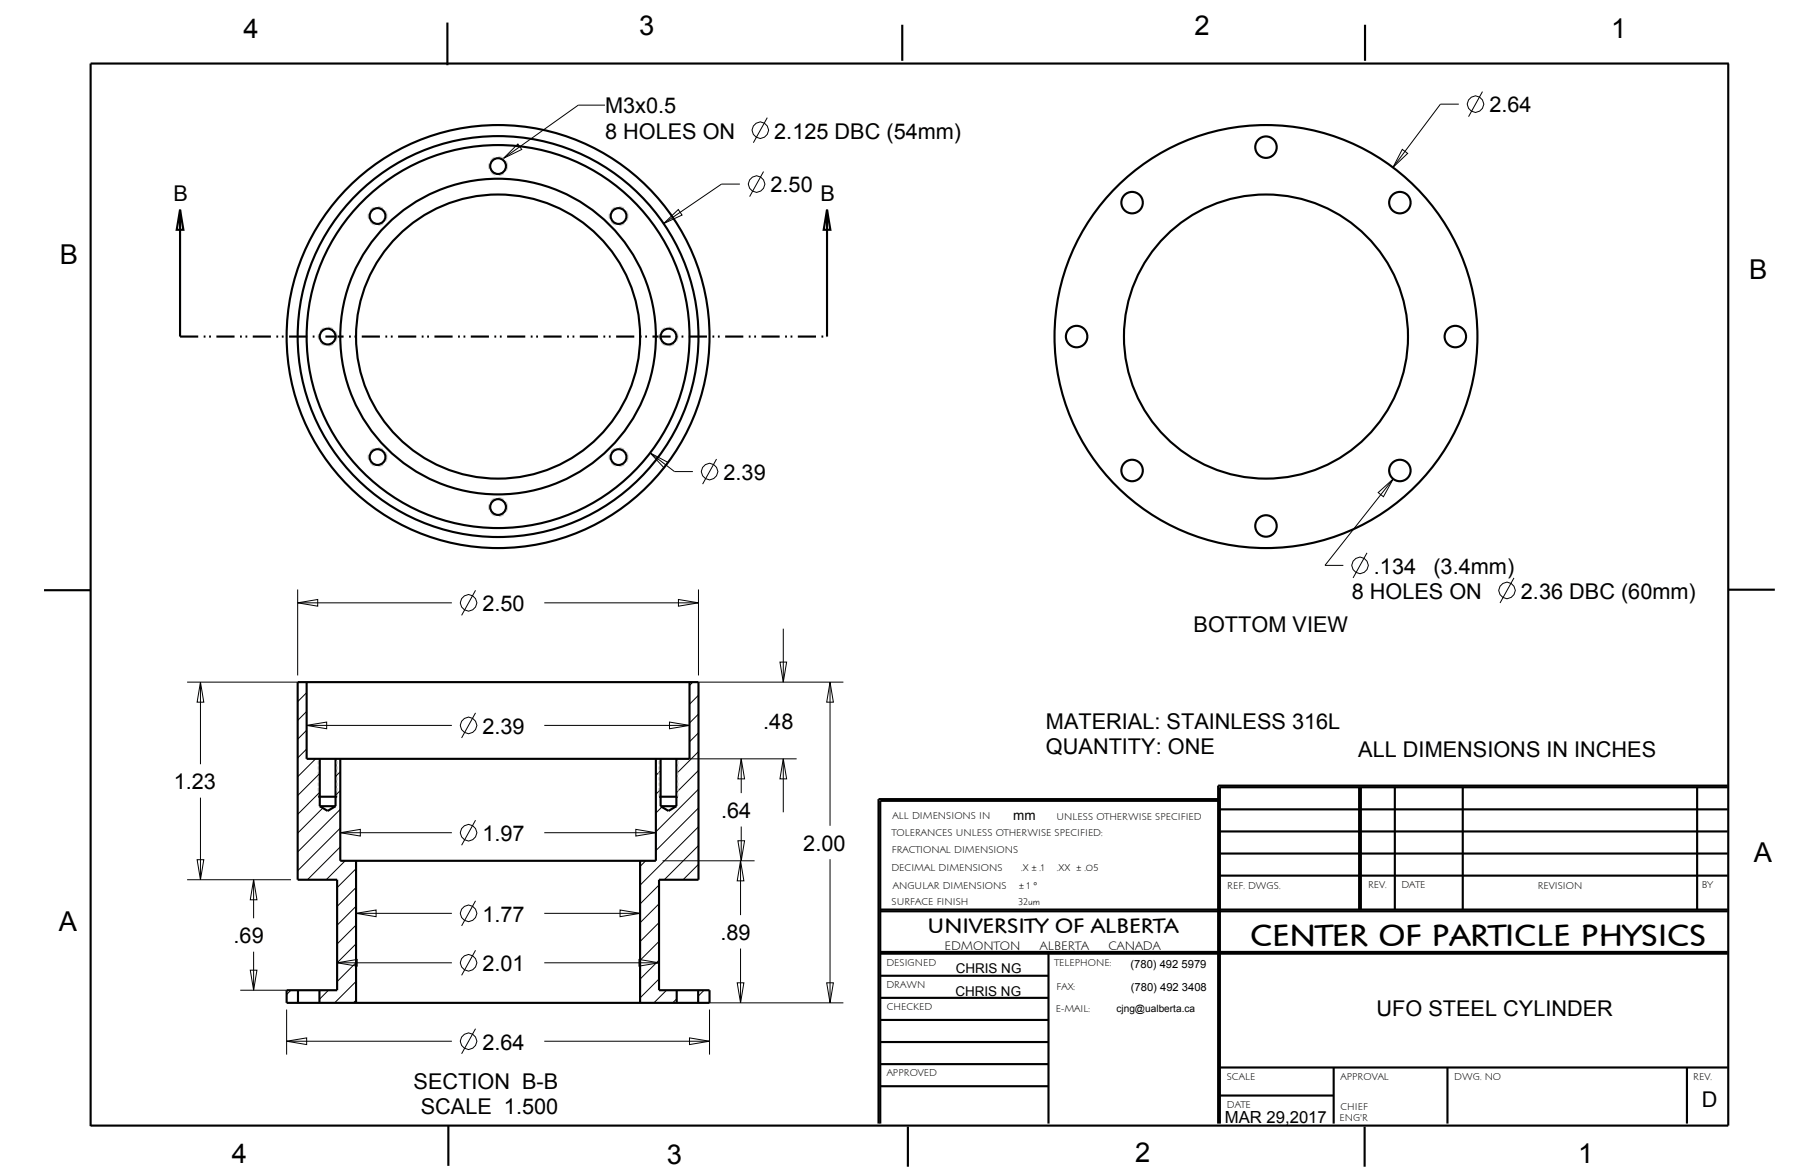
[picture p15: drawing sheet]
<svg xmlns="http://www.w3.org/2000/svg" width="432mm" height="279mm" viewBox="0 0 432 279" stroke-linecap="round" stroke-linejoin="round" font-family="sans-serif">
<defs><g id="words">
<text font-size="7.4" x="297.1" y="224.7">CENTER OF PARTICLE PHYSICS</text>
<g font-size="6.5">
<text x="57.8" y="9">4</text>
<text x="151.9" y="8.3">3</text>
<text x="283.9" y="8.4">2</text>
<text x="382.9" y="9.1">1</text>
<text x="14.2" y="62.7">B</text>
<text x="415.7" y="66.3">B</text>
<text x="416.8" y="204.7">A</text>
<text x="14" y="221.1">A</text>
<text x="55.1" y="276.4">4</text>
<text x="158.4" y="276.5">3</text>
<text x="269.8" y="276.1">2</text>
<text x="375" y="276.3">1</text>
</g>
<g font-size="5.2">
<text x="143.8" y="27">M3x0.5</text>
<text x="354" y="26.7">2.64</text>
<text x="143.8" y="32.9">8 HOLES ON</text>
<text x="184" y="32.9">2.125 DBC (54mm)</text>
<text x="41.2" y="47.8">B</text>
<text x="183.1" y="45.7">2.50</text>
<text x="195" y="47.8">B</text>
<text x="171.9" y="114">2.39</text>
<text x="326.5" y="136.3">.134</text>
<text x="340.6" y="136.3">(3.4mm)</text>
<text x="321.2" y="142.3">8 HOLES ON</text>
<text x="361.4" y="142.3">2.36 DBC (60mm)</text>
<text x="114.7" y="145.2">2.50</text>
<text x="283.7" y="150.2">BOTTOM VIEW</text>
<text x="181.4" y="173.2">.48</text>
<text x="248.6" y="173.2">MATERIAL: STAINLESS 316L</text>
<text x="114.7" y="174.3">2.39</text>
<text x="248.6" y="179.2">QUANTITY: ONE</text>
<text x="322.8" y="179.8">ALL DIMENSIONS IN INCHES</text>
<text x="41.3" y="187.5">1.23</text>
<text x="171.4" y="194.4">.64</text>
<text x="114.7" y="199.8">1.97</text>
<text x="190.9" y="202.1">2.00</text>
<text x="114.7" y="219">1.77</text>
<text x="55.5" y="224.1">.69</text>
<text x="171.2" y="223.4">.89</text>
<text x="114.7" y="230.7">2.01</text>
<text x="327.1" y="241.4">UFO STEEL CYLINDER</text>
<text x="114.7" y="249.4">2.64</text>
<text x="98.3" y="258.8">SECTION B-B</text>
<text x="404.4" y="262.9">D</text>
<text x="100" y="264.8">SCALE 1.500</text>
</g>
<text font-size="5.1" x="220.4" y="221.7">UNIVERSITY OF ALBERTA</text>
<text font-size="4" x="291.1" y="266.8">MAR 29,2017</text>
<g font-size="3.2">
<text x="240.8" y="194.8">mm</text>
<text x="227.1" y="231.2">CHRIS NG</text>
<text x="227" y="236.6">CHRIS NG</text>
</g>
<g font-size="3">
<text x="224.4" y="225.6">EDMONTON</text>
<text x="247.1" y="225.6">ALBERTA</text>
<text x="263.4" y="225.6">CANADA</text>
</g>
<g font-size="2.7">
<text x="268.6" y="230">(780) 492 5979</text>
<text x="268.7" y="235.4">(780) 492 3408</text>
</g>
<g font-size="2.4">
<text x="212.1" y="194.6">ALL DIMENSIONS IN</text>
<text x="251.1" y="194.8">UNLESS OTHERWISE SPECIFIED</text>
<text x="211.9" y="198.7">TOLERANCES UNLESS OTHERWISE SPECIFIED:</text>
<text x="211.9" y="202.7">FRACTIONAL DIMENSIONS</text>
<text x="211.8" y="206.9">DECIMAL DIMENSIONS</text>
<text x="242.7" y="206.9">.X ± .1</text>
<text x="251.2" y="206.9">.XX ± .05</text>
<text x="211.9" y="215">SURFACE FINISH</text>
<text x="212.2" y="211.3">ANGULAR DIMENSIONS</text>
<text x="242" y="215">32um</text>
<text x="242.2" y="211.3">± 1 °</text>
<text x="291.7" y="211.3">REF. DWGS.</text>
<text x="325.1" y="211">REV.</text>
<text x="333" y="211">DATE</text>
<text x="365.5" y="211.3">REVISION</text>
<text x="404.4" y="210.9">BY</text>
<text x="210.6" y="229.5">DESIGNED</text>
<text x="250.6" y="229.5">TELEPHONE:</text>
<text x="210.6" y="234.7">DRAWN</text>
<text x="210.7" y="239.9">CHECKED</text>
<text x="251.1" y="235.3">FAX:</text>
<text x="250.9" y="240.4">E-MAIL:</text>
<text x="265.3" y="240.3">cjng@ualberta.ca</text>
<text x="210.7" y="255.6">APPROVED</text>
<text x="291.5" y="256.5">SCALE</text>
<text x="318.6" y="256.6">APPROVAL</text>
<text x="345.6" y="256.6">DWG. NO</text>
<text x="402.4" y="256.5">REV.</text>
<text x="291.5" y="263.2">DATE</text>
<text x="318.6" y="263.7">CHIEF</text>
<text x="318.3" y="266.4">ENG'R</text>
</g>
</g></defs>
<g fill="none" stroke="#000" stroke-width=".51">
<path d="M106.3 5.4v10.1M214.4 5.9v8.5M324.4 5.9v8.5M410.7 15.1v252.3h-389.2M410.8 15.1h-389.3v252.5M42.8 49.8l.8 4.8h-1.6zM42.8 49.8v30.2M196.5 49.8l.8 4.8h-1.6zM196.5 49.8v30.2M21.5 140.2h-11M410.7 140.1h11.1M70.7 162.1h95.3v46.9h-9.4v26.3h12v3h-100.5v-3h12v-26.3h-9.4z"/>
<path d="M163.9 162.1v18.2h-91v-18.2M75.6 189.3h4.5M76 180.3v11.2M76 191.5h3.7M76 191.5l1.9 1.2 1.8-1.2M79.7 180.3v11.2M80.9 180.3v24.2h75v-24.2M156.6 189.3h4.5M157 191.5h3.7M157 180.3v11.2M157 191.5l1.9 1.2 1.8-1.2M160.7 180.3v11.2"/>
<path d="M289.5 190.3h-80.3v76.6M289.5 189.9h-80.7v77M289.9 197.5h120.7M289.9 192.3h120.7M323 187v29.1M323.4 187v29.1M331.5 187v29.1M347.6 187v29.1M403.3 187v29.1M410.6 186.7h-121.1v80.2M410.6 187h-120.7v79.9M84.6 204.5v33.8"/>
<path d="M152.1 204.5v33.8M209.2 216.5h201.4M209.2 216.1h201.4M289.9 208h120.7M289.9 202.8h120.7M70.8 235.3v3M75.9 235.3v3M160.8 235.3v3M165.9 235.3v3M209.2 237.1h40M209.2 231.8h40M209.2 226.6h201.4"/>
<path d="M209.2 226.2h201.4M249.2 226.6v40.3M209.2 258.1h40M209.2 252.8h40M209.2 247.6h40M209.2 242.3h40M289.9 253.6h120.7M316.9 253.6v13.3M344 253.6v13.3M400.9 253.6v13.3M106.5 267.4v9.6M215.8 267.7v9.5"/>
<path d="M289.9 260.3h27M324.3 267.7v9.5"/>
<circle cx="118.4" cy="80" r="50.3"/>
<circle cx="118.4" cy="80" r="47.6"/>
<circle cx="118.4" cy="80" r="45.5"/>
<circle cx="118.4" cy="80" r="33.8"/>
<circle cx="300.8" cy="80" r="50.3"/>
<circle cx="300.8" cy="80" r="33.8"/>
</g>
<g fill="none" stroke="#000" stroke-width=".24">
<path d="M119.7 37.6l3.4-3.4 .9 1.3zM143.8 25h-6.4l-17.7 12.6M182.3 28l-3.3 5.9M333.2 35.5l1.3 .9-3.5 3.4zM346.7 24.7h-4.4l-11.3 15.1M352.3 21.8l-3.3 5.9M157.7 53.1l3.5-3.3 .9 1.3zM175.8 43.7h-4.3l-13.8 9.4M181.5 40.8l-3.4 5.9M154.5 107.6l4.3 2.3-1 1.2zM154.5 107.6l5.8 4.4h4.4M170.3 109.1l-3.3 5.9"/>
<path d="M327.5 117l3.6-3.2-2.3 4.2zM331.1 113.8l-16.2 20.5h4.3M324.9 131.3l-3.3 6M359.8 137.3l-3.3 6M70.7 143.2l4.8-.8v1.6zM70.7 140v20.5M70.7 143.2h36.7M113 140.2l-3.3 6M129.3 143.2h36.7M161.2 142.4l4.8 .8-4.8 .8zM166 140v20.5M185.3 157.3h1.6l-.8 4.8z"/>
<path d="M186.1 149.4v12.7M44.5 162.1h26.2M47.6 162.1l.8 4.7h-1.6zM47.6 162.1v19.5M70.9 162.1l-.2 .1M72.9 164.6l-2.2 2.1M72.9 169l-2.2 2.2M72.9 173.5l-2.2 2.1M72.9 178l-2.2 2.1M72.9 172.3l4.7-.7v1.5zM72.9 172.3h34.5M113 169.4l-3.3 5.9"/>
<path d="M129.3 172.3h34.6M159.1 171.6l4.8 .7-4.8 .8zM164.6 162.1l-.7 .8M166 165.2l-2.1 2.1M166 169.6l-2.1 2.2M166 174.1l-2.1 2.1M166 162.1h34.4M166 178.6l-5.3 5.2M197.3 162.1l.7 4.7h-1.5zM197.3 162.1v34.1M47.6 189.5v19.5M75 180.3l-4.3 4.3"/>
<path d="M76 183.8l-5.3 5.2M76 188.2l-5.3 5.3M76.7 192l-6 5.9M80.9 183.4l-1.2 1.1M80.9 187.8l-1.2 1.1M80.9 197.8l4.7-.8v1.6zM80.9 197.8h26.5M80.9 192.3l-10.2 10.1M80.9 196.7l-10.2 10.2M113 194.9l-3.3 5.9M129.3 197.8h26.6M151.1 197l4.8 .8-4.8 .8z"/>
<path d="M157 183.1l-1.1 1.1M157 187.6l-1.1 1.1M157.3 191.7l-1.4 1.5M163.9 180.3h25.4M166 196.4l-13.9 13.9M166 183l-5.3 5.3M166 187.5l-10.1 10.1M166 192l-10.1 10.1M175.4 199.8h1.5l-.8 4.7zM176.1 180.3l.8 4.8h-1.5zM176.1 180.3v8.1M176.1 196.4v8.1"/>
<path d="M186.1 180.3l.8 4.8h-1.6zM186.1 180.3v12.7M44.5 209h24.7M46.8 204.3h1.6l-.8 4.7zM60.3 209l.8 4.8h-1.6zM60.3 209v9.2M80.9 201.2l-7.8 7.8M82 204.5l-4.5 4.5M84.6 217l4.8-.8v1.6zM84.6 206.4l-4.5 4.5M84.6 210.9l-4.5 4.5M84.6 217h22.8"/>
<path d="M84.6 215.3l-4.5 4.5M84.6 219.8l-4.5 4.5M113 214l-3.3 6M129.3 217h22.8M147.4 216.2l4.7 .8-4.7 .8zM153.4 204.5l-1.3 1.3M156.6 210.3l-4.5 4.5M156.6 214.7l-4.5 4.5M156.6 219.2l-4.5 4.5M157.5 204.5h21.8M166 200.9l-8.1 8.1M166 205.4l-3.7 3.6"/>
<path d="M176 204.5l.8 4.8h-1.6zM176 204.5v12.9M197.3 204.1v34.2M57.1 235.3h11M59.5 230.5h1.6l-.8 4.8zM60.3 226.1v9.2M68.1 239.9v10.7M69.1 235.3l-1 1M70.8 238l-.2 .3M78.1 235.3l-2.2 2.1M80.1 228.7l4.8-.7v1.5zM80.1 228.7h27.3"/>
<path d="M84.6 233.2l-5.1 5.1M84.6 224.2l-4.5 4.5M84.6 228.7l-4.5 4.5M84.6 237.6l-.6 .7M113 225.8l-3.3 5.9M129.3 228.7h27.3M151.9 228l4.7 .7-4.7 .8zM156.6 223.7l-4.5 4.5M156.6 228.1l-4.5 4.5M156.6 232.6l-4.5 4.5M158.4 235.3l-3 3M160.8 237.3l-.9 1"/>
<path d="M167.3 235.3l-1.4 1.4M168.6 238.3h31.8M168.6 239.9v10.7M175.2 233.5h1.6l-.8 4.8zM176 225.4v12.9M196.5 233.5h1.5l-.7 4.8zM68.1 247.4l4.8-.8v1.6zM68.1 247.4h39.3M113 244.4l-3.3 6M129.3 247.4h39.3M163.9 246.6l4.7 .8-4.7 .8z"/>
<circle cx="180.6" cy="30.9" r="1.95"/>
<circle cx="350.6" cy="24.7" r="1.95"/>
<circle cx="179.8" cy="43.7" r="1.95"/>
<circle cx="168.6" cy="112" r="1.95"/>
<circle cx="323.2" cy="134.3" r="1.95"/>
<circle cx="111.3" cy="143.2" r="1.95"/>
<circle cx="358.1" cy="140.3" r="1.95"/>
<circle cx="111.3" cy="172.3" r="1.95"/>
<circle cx="111.3" cy="197.8" r="1.95"/>
<circle cx="111.3" cy="217" r="1.95"/>
<circle cx="111.3" cy="228.7" r="1.95"/>
<circle cx="111.3" cy="247.4" r="1.95"/>
</g>
<g fill="none" stroke="#d9d2ad" stroke-width=".26">
<path d="M75.6 180.8v.8M75.6 182.1v.8M75.6 183.4v.7M75.6 184.7v.7M75.6 185.9v.8M75.6 187.2v.8M75.6 188.5v.8M80.1 180.8v.8M80.1 182.1v.8M80.1 183.4v.7M80.1 184.7v.7M80.1 185.9v.8"/>
<path d="M80.1 187.2v.8M80.1 188.5v.8M156.6 180.8v.8M156.6 182.1v.8M156.6 183.4v.7M156.6 184.7v.7M156.6 185.9v.8M156.6 187.2v.8M156.6 188.5v.8M161.1 180.8v.8M161.1 182.1v.8M161.1 183.4v.7"/>
<path d="M161.1 184.7v.7M161.1 185.9v.8M161.1 187.2v.8M161.1 188.5v.8"/>
</g>
<path d="M42.8 80h153.7" fill="none" stroke="#000" stroke-width=".51" stroke-dasharray="4.3 1.3 .4 .9 .4 1.3" stroke-linecap="butt"/>
<path d="M120.6 39.5a2.25 2.25 0 0 0-3.2-2.1 2.25 2.25 0 0 0-.5 3.8 2.25 2.25 0 0 0 3.6-1.1l.1-.6M92 51.3a2.25 2.25 0 0 0-3.2-2 2.25 2.25 0 0 0-.5 3.7 2.25 2.25 0 0 0 3.6-1.1l.1-.6M149.3 51.3a2.25 2.25 0 0 0-3.2-2 2.25 2.25 0 0 0-.6 3.7 2.25 2.25 0 0 0 3.7-1.1l.1-.6M80.1 80a2.25 2.25 0 0 0-3.2-2.1 2.25 2.25 0 0 0-.5 3.8 2.25 2.25 0 0 0 3.6-1.1l.1-.6M161.1 80a2.25 2.25 0 0 0-3.2-2.1 2.25 2.25 0 0 0-.5 3.8 2.25 2.25 0 0 0 3.6-1.1l.1-.6M92 108.6a2.25 2.25 0 0 0-3.2-2 2.25 2.25 0 0 0-.5 3.7 2.25 2.25 0 0 0 3.6-1.1l.1-.6M149.3 108.6a2.25 2.25 0 0 0-3.2-2 2.25 2.25 0 0 0-.6 3.7 2.25 2.25 0 0 0 3.7-1.1l.1-.6M120.6 120.5a2.25 2.25 0 0 0-3.2-2.1 2.25 2.25 0 0 0-.5 3.8 2.25 2.25 0 0 0 3.6-1.1l.1-.6" fill="none" stroke="#d9d2ad" stroke-width=".25" stroke-dasharray="1.3 .9" stroke-linecap="butt"/>
<!-- layer: 02___PRT_ALL_AXES -->
<g fill="none" stroke="#000" stroke-width=".51">
<circle cx="118.4" cy="39.5" r="1.88"/>
<circle cx="300.9" cy="35" r="2.55"/>
<circle cx="89.7" cy="51.3" r="1.88"/>
<circle cx="147" cy="51.3" r="1.88"/>
<circle cx="269" cy="48.1" r="2.55"/>
<circle cx="332.7" cy="48.1" r="2.55"/>
<circle cx="77.9" cy="80" r="1.88"/>
<circle cx="118.4" cy="80" r="37.5"/>
<circle cx="158.9" cy="80" r="1.88"/>
<circle cx="255.9" cy="80" r="2.55"/>
<circle cx="345.9" cy="80" r="2.55"/>
<circle cx="89.7" cy="108.6" r="1.88"/>
<circle cx="147" cy="108.6" r="1.88"/>
<circle cx="269" cy="111.8" r="2.55"/>
<circle cx="332.7" cy="111.8" r="2.55"/>
<circle cx="118.4" cy="120.5" r="1.88"/>
<circle cx="300.9" cy="125" r="2.55"/>
</g>
<use href="#words"/>
</svg>
